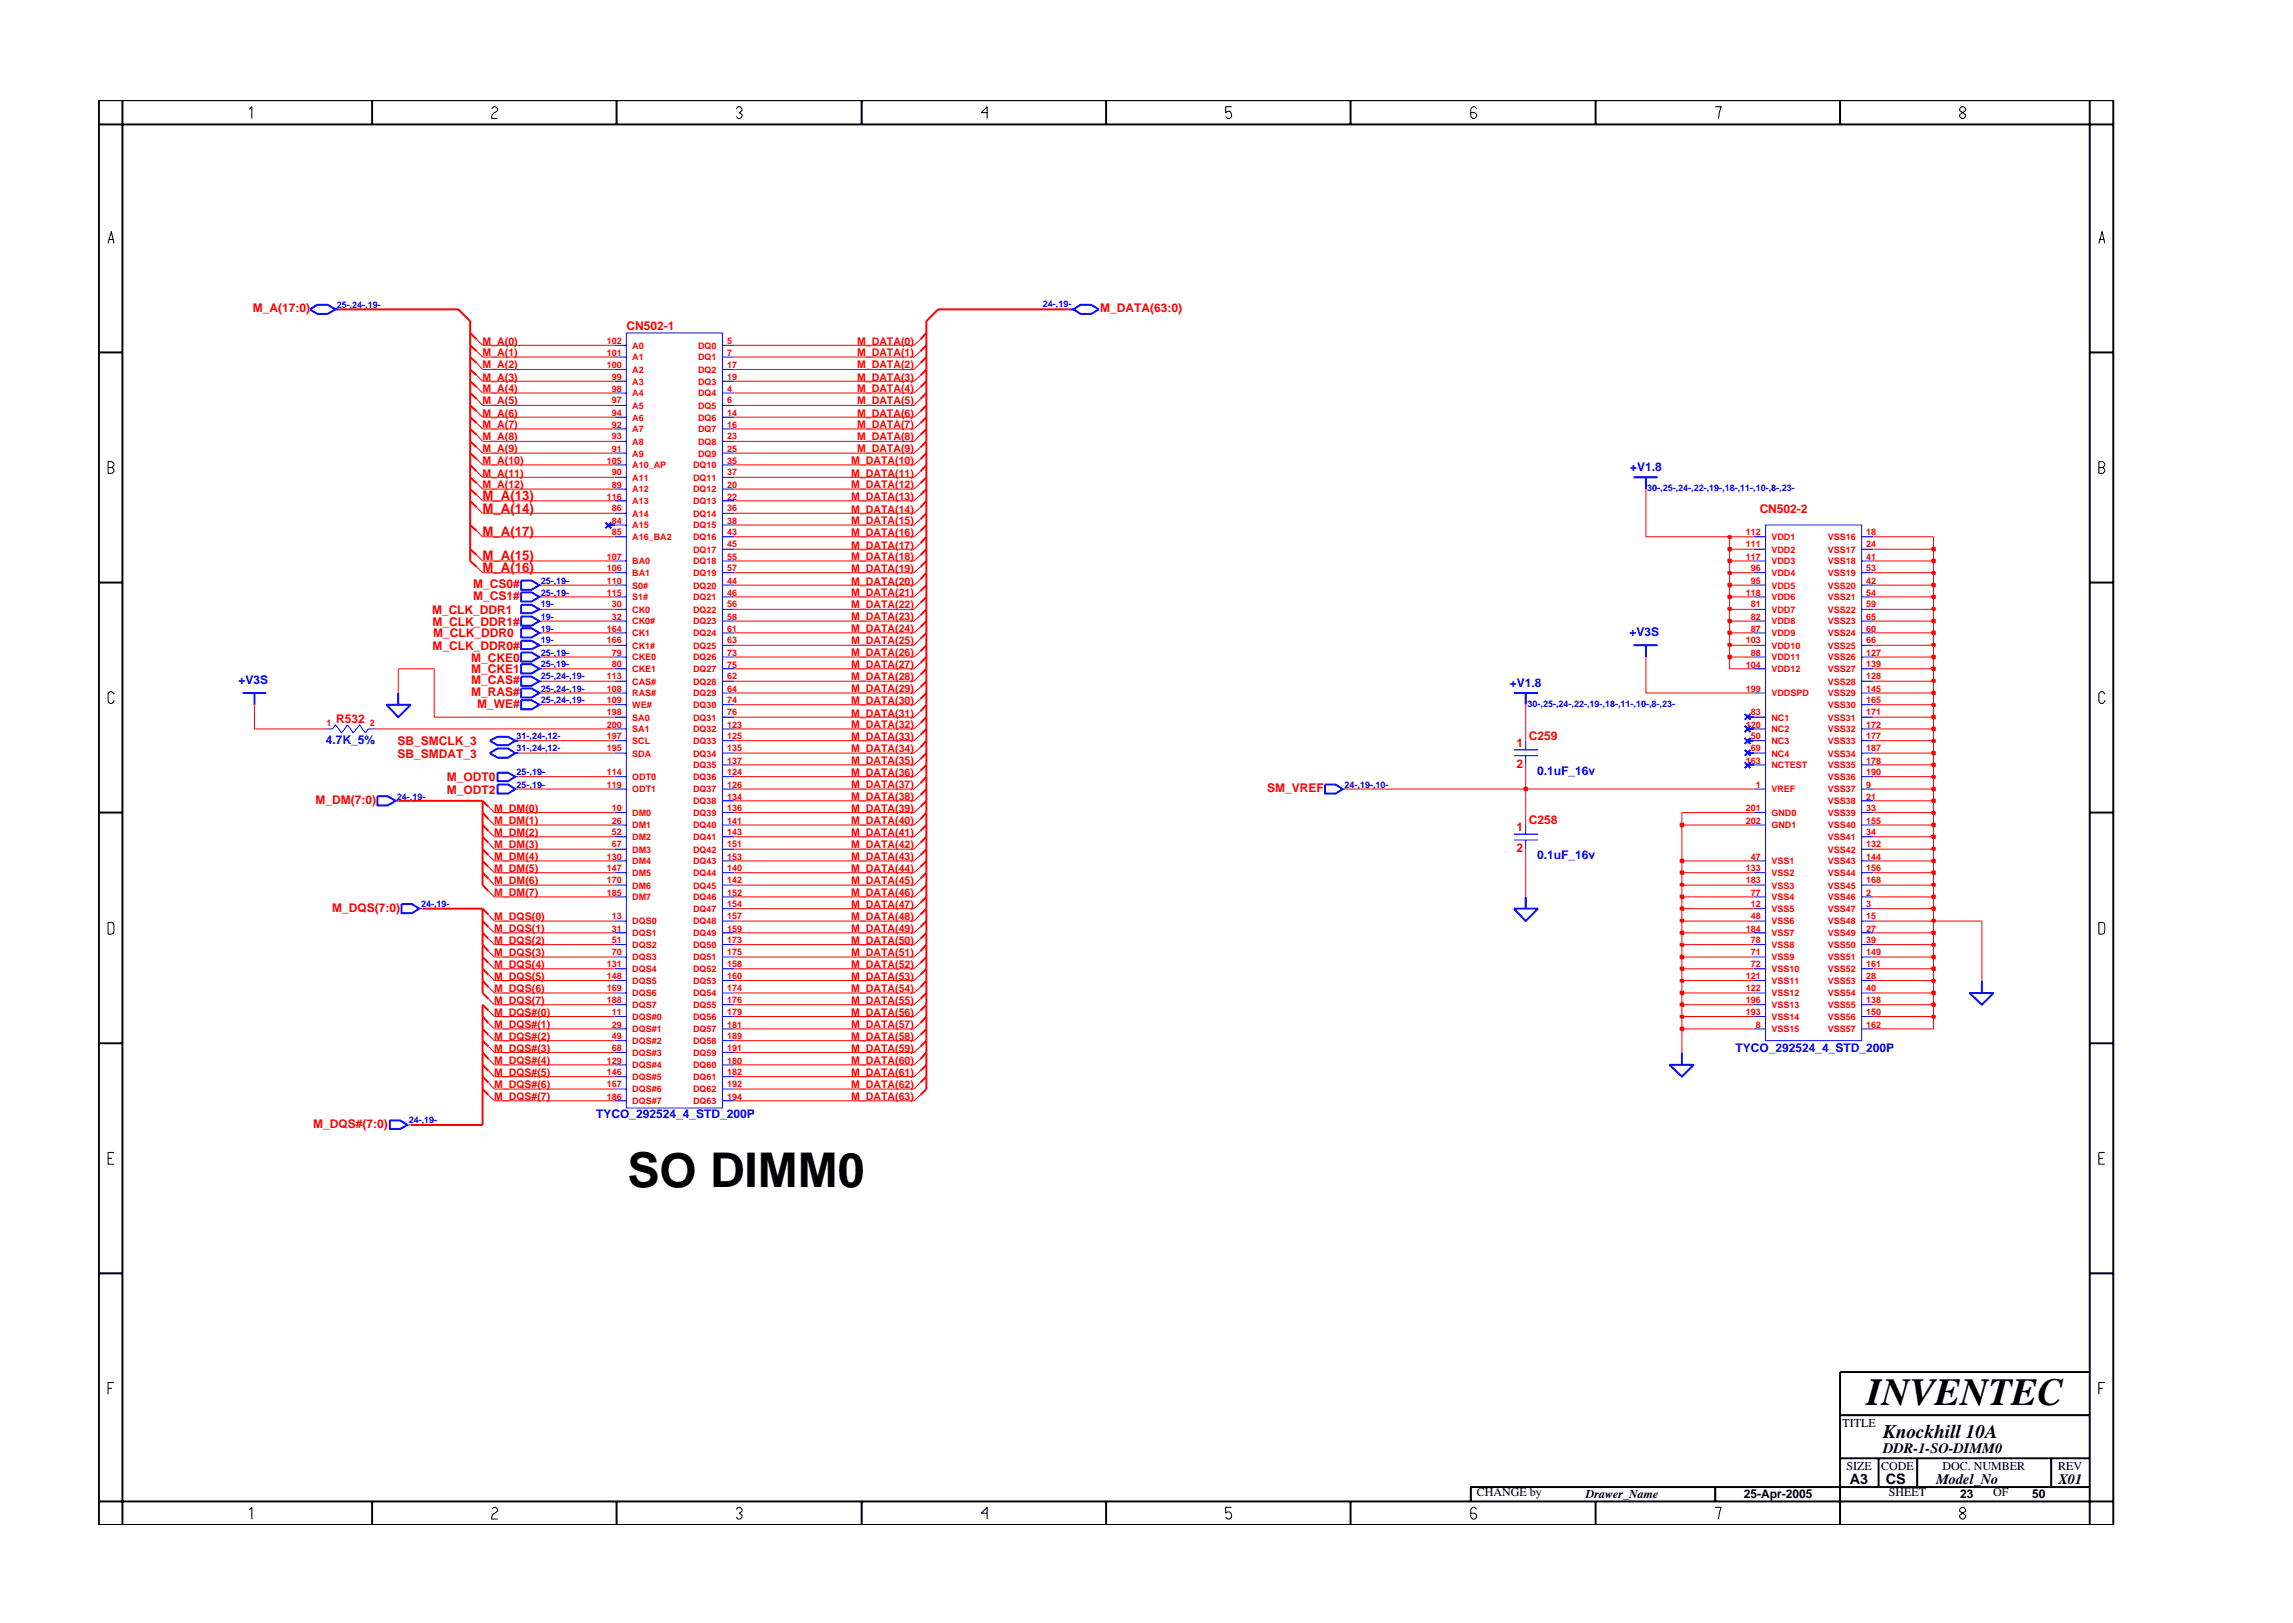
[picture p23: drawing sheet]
<svg xmlns="http://www.w3.org/2000/svg" width="297mm" height="210mm" viewBox="0 0 297 210" stroke-linecap="round" stroke-linejoin="round" font-family="sans-serif">
<defs><g id="words">
<text font-size="6.2" x="81.3" y="153.8">SO DIMM0</text>
<text font-size="5" x="241.8" y="182">INVENTEC</text>
<text font-size="2.5" x="244" y="186.3">Knockhill 10A</text>
<g font-size="1.9">
<text x="244" y="188.2">DDR-1-SO-DIMM0</text>
<text x="239.6" y="192.2">A3</text>
<text x="244.3" y="192.3">CS</text>
<text x="250.8" y="192.2">Model_No</text>
<text x="266.6" y="192.2">X01</text>
</g>
<g font-size="1.7" fill="#f00">
<text x="62.5" y="64.8">M_A(13)</text>
<text x="62.5" y="66.4">M_A(14)</text>
<text x="62.5" y="69.5">M_A(17)</text>
<text x="62.5" y="72.6">M_A(15)</text>
<text x="62.5" y="74.1">M_A(16)</text>
</g>
<g font-size="1.6" fill="#f00">
<text x="32.7" y="40.4">M_A(17:0)</text>
<text x="142.5" y="40.4">M_DATA(63:0)</text>
<text x="81.1" y="42.8">CN502-1</text>
<text x="228" y="66.5">CN502-2</text>
<text x="61.3" y="76.2">M_CS0#</text>
<text x="61.3" y="77.7">M_CS1#</text>
<text x="56" y="79.5">M_CLK_DDR1</text>
<text x="56" y="81">M_CLK_DDR1#</text>
<text x="56.1" y="82.6">M_CLK_DDR0</text>
<text x="56" y="84.2">M_CLK_DDR0#</text>
<text x="61" y="85.7">M_CKE0</text>
<text x="61" y="87.2">M_CKE1</text>
<text x="61" y="88.6">M_CAS#</text>
<text x="43.6" y="93.7">R532</text>
<text x="61" y="90.2">M_RAS#</text>
<text x="61.8" y="91.7">M_WE#</text>
<text x="198.1" y="95.9">C259</text>
<text x="51.5" y="96.5">SB_SMCLK_3</text>
<text x="51.5" y="98.1">SB_SMDAT_3</text>
<text x="57.9" y="101.2">M_ODT0</text>
<text x="196.4" y="96.8">1</text>
<text x="196.4" y="99.5">2</text>
<text x="40.9" y="104.2">M_DM(7:0)</text>
<text x="57.9" y="102.8">M_ODT2</text>
<text x="164.1" y="102.6">SM_VREF</text>
<text x="196.4" y="107.6">1</text>
<text x="198.1" y="106.8">C258</text>
<text x="196.4" y="110.3">2</text>
<text x="43" y="118.1">M_DQS(7:0)</text>
<text x="40.6" y="146.1">M_DQS#(7:0)</text>
</g>
<g font-size="1.6" fill="#00f">
<text x="211.2" y="61.1">+V1.8</text>
<text x="211.1" y="82.4">+V3S</text>
<text x="30.9" y="88.6">+V3S</text>
<text x="195.6" y="89">+V1.8</text>
<text x="42.2" y="96.4">4.7K_5%</text>
<text x="199.1" y="100.4">0.1uF_16v</text>
<text x="199.1" y="111.3">0.1uF_16v</text>
<text x="224.8" y="136.3">TYCO_292524_4_STD_200P</text>
<text x="77.2" y="144.9">TYCO_292524_4_STD_200P</text>
</g>
<g font-size="1.6">
<text x="238.7" y="184.8">TITLE</text>
<text x="239.2" y="190.4">SIZE</text>
<text x="243.7" y="190.4">CODE</text>
<text x="251.6" y="190.4">DOC. NUMBER</text>
<text x="266.6" y="190.4">REV</text>
<text x="191.3" y="193.9">CHANGE by</text>
<text x="205.4" y="194.1">Drawer_Name</text>
<text x="225.9" y="194.1">25-Apr-2005</text>
<text x="244.7" y="193.9">SHEET</text>
<text x="253.9" y="194.1">23</text>
<text x="258.2" y="193.9">OF</text>
<text x="263.3" y="194.1">50</text>
</g>
<g font-size="1.4" fill="#f00">
<text x="62.5" y="46.2">M_A(1)</text>
<text x="62.5" y="44.6">M_A(0)</text>
<text x="62.5" y="47.7">M_A(2)</text>
<text x="111" y="47.7">M_DATA(2)</text>
<text x="111" y="44.6">M_DATA(0)</text>
<text x="111" y="46.2">M_DATA(1)</text>
<text x="62.5" y="54">M_A(6)</text>
<text x="62.5" y="52.4">M_A(5)</text>
<text x="62.5" y="50.8">M_A(4)</text>
<text x="62.5" y="49.3">M_A(3)</text>
<text x="111" y="54">M_DATA(6)</text>
<text x="111" y="52.4">M_DATA(5)</text>
<text x="111" y="50.8">M_DATA(4)</text>
<text x="111" y="49.3">M_DATA(3)</text>
<text x="62.5" y="58.6">M_A(9)</text>
<text x="62.5" y="57">M_A(8)</text>
<text x="62.5" y="55.5">M_A(7)</text>
<text x="111" y="55.5">M_DATA(7)</text>
<text x="111" y="57">M_DATA(8)</text>
<text x="111" y="58.6">M_DATA(9)</text>
<text x="62.5" y="63.3">M_A(12)</text>
<text x="62.5" y="61.8">M_A(11)</text>
<text x="62.5" y="60.1">M_A(10)</text>
<text x="110.3" y="63.3">M_DATA(12)</text>
<text x="110.3" y="64.8">M_DATA(13)</text>
<text x="110.3" y="60.1">M_DATA(10)</text>
<text x="110.3" y="61.8">M_DATA(11)</text>
<text x="110.3" y="66.4">M_DATA(14)</text>
<text x="110.3" y="67.9">M_DATA(15)</text>
<text x="110.3" y="69.5">M_DATA(16)</text>
<text x="110.3" y="71.1">M_DATA(17)</text>
<text x="110.3" y="74.1">M_DATA(19)</text>
<text x="110.3" y="75.7">M_DATA(20)</text>
<text x="110.3" y="77.2">M_DATA(21)</text>
<text x="110.3" y="72.6">M_DATA(18)</text>
<text x="110.3" y="78.8">M_DATA(22)</text>
<text x="110.3" y="80.4">M_DATA(23)</text>
<text x="110.3" y="81.9">M_DATA(24)</text>
<text x="110.3" y="83.4">M_DATA(25)</text>
<text x="110.3" y="85">M_DATA(26)</text>
<text x="110.3" y="86.6">M_DATA(27)</text>
<text x="110.3" y="88.1">M_DATA(28)</text>
<text x="110.3" y="89.7">M_DATA(29)</text>
<text x="110.3" y="95.9">M_DATA(33)</text>
<text x="110.3" y="91.2">M_DATA(30)</text>
<text x="110.3" y="92.8">M_DATA(31)</text>
<text x="110.3" y="94.3">M_DATA(32)</text>
<text x="110.3" y="97.5">M_DATA(34)</text>
<text x="110.3" y="99">M_DATA(35)</text>
<text x="110.3" y="100.5">M_DATA(36)</text>
<text x="64" y="105.2">M_DM(0)</text>
<text x="64" y="106.8">M_DM(1)</text>
<text x="110.3" y="106.8">M_DATA(40)</text>
<text x="110.3" y="102.1">M_DATA(37)</text>
<text x="110.3" y="103.7">M_DATA(38)</text>
<text x="110.3" y="105.2">M_DATA(39)</text>
<text x="64" y="108.3">M_DM(2)</text>
<text x="64" y="109.8">M_DM(3)</text>
<text x="64" y="111.4">M_DM(4)</text>
<text x="64" y="113">M_DM(5)</text>
<text x="110.3" y="108.3">M_DATA(41)</text>
<text x="110.3" y="109.8">M_DATA(42)</text>
<text x="110.3" y="111.4">M_DATA(43)</text>
<text x="110.3" y="113">M_DATA(44)</text>
<text x="64" y="119.2">M_DQS(0)</text>
<text x="64" y="114.5">M_DM(6)</text>
<text x="64" y="116.1">M_DM(7)</text>
<text x="110.3" y="117.6">M_DATA(47)</text>
<text x="110.3" y="119.2">M_DATA(48)</text>
<text x="110.3" y="114.5">M_DATA(45)</text>
<text x="110.3" y="116.1">M_DATA(46)</text>
<text x="64" y="125.4">M_DQS(4)</text>
<text x="64" y="123.9">M_DQS(3)</text>
<text x="64" y="122.3">M_DQS(2)</text>
<text x="64" y="120.8">M_DQS(1)</text>
<text x="110.3" y="120.8">M_DATA(49)</text>
<text x="110.3" y="122.3">M_DATA(50)</text>
<text x="110.3" y="123.9">M_DATA(51)</text>
<text x="110.3" y="125.4">M_DATA(52)</text>
<text x="64" y="126.9">M_DQS(5)</text>
<text x="64" y="130.1">M_DQS(7)</text>
<text x="64" y="131.6">M_DQS#(0)</text>
<text x="64" y="128.6">M_DQS(6)</text>
<text x="110.3" y="126.9">M_DATA(53)</text>
<text x="110.3" y="128.6">M_DATA(54)</text>
<text x="110.3" y="130.1">M_DATA(55)</text>
<text x="110.3" y="131.6">M_DATA(56)</text>
<text x="64" y="133.2">M_DQS#(1)</text>
<text x="64" y="134.7">M_DQS#(2)</text>
<text x="64" y="136.3">M_DQS#(3)</text>
<text x="64" y="137.9">M_DQS#(4)</text>
<text x="110.3" y="137.9">M_DATA(60)</text>
<text x="110.3" y="133.2">M_DATA(57)</text>
<text x="110.3" y="134.7">M_DATA(58)</text>
<text x="110.3" y="136.3">M_DATA(59)</text>
<text x="64" y="139.4">M_DQS#(5)</text>
<text x="64" y="140.9">M_DQS#(6)</text>
<text x="64" y="142.5">M_DQS#(7)</text>
<text x="110.3" y="139.4">M_DATA(61)</text>
<text x="110.3" y="140.9">M_DATA(62)</text>
<text x="110.3" y="142.5">M_DATA(63)</text>
</g>
<g font-size="1.2" fill="#00f">
<text x="43.6" y="39.9">25-,24-,19-</text>
<text x="135.1" y="39.8">24-,19-</text>
<text x="213.4" y="63.6">30-,25-,24-,22-,19-,18-,11-,10-,8-,23-</text>
<text x="70" y="75.6">25-,19-</text>
<text x="70" y="77.2">25-,19-</text>
<text x="70" y="81.8">19-</text>
<text x="70" y="83.3">19-</text>
<text x="70" y="78.7">19-</text>
<text x="70" y="80.3">19-</text>
<text x="70" y="84.9">25-,19-</text>
<text x="70" y="86.5">25-,19-</text>
<text x="70" y="88">25-,24-,19-</text>
<text x="70" y="89.6">25-,24-,19-</text>
<text x="66.9" y="95.8">31-,24-,12-</text>
<text x="70" y="91.1">25-,24-,19-</text>
<text x="197.9" y="91.6">30-,25-,24-,22-,19-,18-,11-,10-,8-,23-</text>
<text x="66.9" y="100.4">25-,19-</text>
<text x="66.9" y="97.3">31-,24-,12-</text>
<text x="51.4" y="103.6">24-,19-</text>
<text x="66.9" y="102.1">25-,19-</text>
<text x="174.2" y="102.1">24-,19-,10-</text>
<text x="54.6" y="117.5">24-,19-</text>
<text x="52.9" y="145.5">24-,19-</text>
</g>
<g font-size="1.2" fill="#f00">
<text x="78.6" y="44.6">102</text>
<text x="78.6" y="46.1">101</text>
<text x="78.6" y="47.6">100</text>
<text x="81.9" y="45.2">A0</text>
<text x="81.9" y="46.7">A1</text>
<text x="90.4" y="45.2">DQ0</text>
<text x="90.4" y="46.7">DQ1</text>
<text x="94.2" y="47.6">17</text>
<text x="94.2" y="44.6">5</text>
<text x="94.2" y="46.1">7</text>
<text x="79.3" y="49.2">99</text>
<text x="79.3" y="50.7">98</text>
<text x="79.3" y="52.3">97</text>
<text x="79.3" y="53.9">94</text>
<text x="81.9" y="49.8">A3</text>
<text x="81.9" y="51.4">A4</text>
<text x="81.9" y="53">A5</text>
<text x="81.9" y="48.3">A2</text>
<text x="90.4" y="51.4">DQ4</text>
<text x="90.4" y="49.8">DQ3</text>
<text x="90.4" y="48.3">DQ2</text>
<text x="90.4" y="53">DQ5</text>
<text x="94.2" y="52.3">6</text>
<text x="94.2" y="50.7">4</text>
<text x="94.2" y="49.2">19</text>
<text x="94.2" y="53.9">14</text>
<text x="79.3" y="55.4">92</text>
<text x="79.3" y="56.9">93</text>
<text x="79.3" y="58.5">91</text>
<text x="81.9" y="54.5">A6</text>
<text x="81.9" y="56">A7</text>
<text x="81.9" y="57.6">A8</text>
<text x="81.9" y="59.1">A9</text>
<text x="90.4" y="56">DQ7</text>
<text x="90.4" y="57.6">DQ8</text>
<text x="90.4" y="59.1">DQ9</text>
<text x="90.4" y="54.5">DQ6</text>
<text x="94.2" y="56.9">23</text>
<text x="94.2" y="58.5">25</text>
<text x="94.2" y="55.4">16</text>
<text x="78.6" y="60.1">105</text>
<text x="78.6" y="64.7">116</text>
<text x="79.3" y="61.6">90</text>
<text x="79.3" y="63.2">89</text>
<text x="81.9" y="60.7">A10_AP</text>
<text x="81.9" y="62.3">A11</text>
<text x="81.9" y="63.8">A12</text>
<text x="81.9" y="65.3">A13</text>
<text x="89.8" y="60.7">DQ10</text>
<text x="89.8" y="62.3">DQ11</text>
<text x="89.8" y="63.8">DQ12</text>
<text x="89.8" y="65.3">DQ13</text>
<text x="94.2" y="60.1">35</text>
<text x="94.2" y="61.6">37</text>
<text x="94.2" y="63.2">20</text>
<text x="94.2" y="64.7">22</text>
<text x="79.3" y="66.2">86</text>
<text x="79.3" y="67.8">84</text>
<text x="79.3" y="69.4">85</text>
<text x="81.9" y="66.9">A14</text>
<text x="81.9" y="68.5">A15</text>
<text x="81.9" y="70">A16_BA2</text>
<text x="89.8" y="70">DQ16</text>
<text x="89.8" y="71.6">DQ17</text>
<text x="89.8" y="66.9">DQ14</text>
<text x="89.8" y="68.5">DQ15</text>
<text x="94.2" y="69.4">43</text>
<text x="94.2" y="70.9">45</text>
<text x="94.2" y="66.2">36</text>
<text x="94.2" y="67.8">38</text>
<text x="226.2" y="69.4">112</text>
<text x="226.2" y="70.9">111</text>
<text x="229.5" y="70">VDD1</text>
<text x="229.5" y="71.6">VDD2</text>
<text x="236.8" y="70">VSS16</text>
<text x="236.8" y="71.6">VSS17</text>
<text x="241.8" y="69.4">18</text>
<text x="241.8" y="70.9">24</text>
<text x="78.6" y="72.5">107</text>
<text x="78.6" y="74">106</text>
<text x="78.6" y="75.6">110</text>
<text x="78.6" y="77.2">115</text>
<text x="81.9" y="73.1">BA0</text>
<text x="81.9" y="74.6">BA1</text>
<text x="81.9" y="76.2">S0#</text>
<text x="81.9" y="77.8">S1#</text>
<text x="89.8" y="73.1">DQ18</text>
<text x="89.8" y="74.6">DQ19</text>
<text x="89.8" y="76.2">DQ20</text>
<text x="89.8" y="77.8">DQ21</text>
<text x="94.2" y="72.5">55</text>
<text x="94.2" y="74">57</text>
<text x="94.2" y="75.6">44</text>
<text x="94.2" y="77.2">46</text>
<text x="226.2" y="72.5">117</text>
<text x="226.2" y="77.2">118</text>
<text x="226.8" y="74">96</text>
<text x="226.8" y="75.6">95</text>
<text x="229.5" y="73.1">VDD3</text>
<text x="229.5" y="74.6">VDD4</text>
<text x="229.5" y="76.2">VDD5</text>
<text x="229.5" y="77.8">VDD6</text>
<text x="236.8" y="73.1">VSS18</text>
<text x="236.8" y="74.6">VSS19</text>
<text x="236.8" y="76.2">VSS20</text>
<text x="236.8" y="77.8">VSS21</text>
<text x="241.8" y="72.5">41</text>
<text x="241.8" y="74">53</text>
<text x="241.8" y="75.6">42</text>
<text x="241.8" y="77.2">54</text>
<text x="78.6" y="83.3">166</text>
<text x="78.6" y="81.8">164</text>
<text x="79.3" y="78.7">30</text>
<text x="79.3" y="80.3">32</text>
<text x="81.9" y="79.4">CK0</text>
<text x="81.9" y="80.9">CK0#</text>
<text x="81.9" y="82.4">CK1</text>
<text x="89.8" y="79.4">DQ22</text>
<text x="89.8" y="80.9">DQ23</text>
<text x="89.8" y="82.4">DQ24</text>
<text x="94.2" y="78.7">56</text>
<text x="94.2" y="80.3">58</text>
<text x="94.2" y="81.8">61</text>
<text x="94.2" y="83.3">63</text>
<text x="226.2" y="83.3">103</text>
<text x="226.8" y="78.7">81</text>
<text x="226.8" y="80.3">82</text>
<text x="226.8" y="81.8">87</text>
<text x="229.5" y="80.9">VDD8</text>
<text x="229.5" y="82.4">VDD9</text>
<text x="229.5" y="79.4">VDD7</text>
<text x="236.8" y="79.4">VSS22</text>
<text x="236.8" y="80.9">VSS23</text>
<text x="236.8" y="82.4">VSS24</text>
<text x="241.8" y="78.7">59</text>
<text x="241.8" y="81.8">60</text>
<text x="241.8" y="83.3">66</text>
<text x="241.8" y="80.3">65</text>
<text x="78.6" y="88">113</text>
<text x="78.6" y="89.6">108</text>
<text x="79.3" y="84.9">79</text>
<text x="79.3" y="86.5">80</text>
<text x="81.9" y="85.6">CKE0</text>
<text x="81.9" y="87.1">CKE1</text>
<text x="81.9" y="88.7">CAS#</text>
<text x="81.9" y="84">CK1#</text>
<text x="89.8" y="84">DQ25</text>
<text x="89.8" y="85.6">DQ26</text>
<text x="89.8" y="87.1">DQ27</text>
<text x="89.8" y="88.7">DQ28</text>
<text x="94.2" y="84.9">73</text>
<text x="94.2" y="86.5">75</text>
<text x="94.2" y="88">62</text>
<text x="94.2" y="89.6">64</text>
<text x="226.2" y="89.6">199</text>
<text x="226.2" y="86.5">104</text>
<text x="226.8" y="84.9">88</text>
<text x="229.5" y="84">VDD10</text>
<text x="229.5" y="85.6">VDD11</text>
<text x="229.5" y="87.1">VDD12</text>
<text x="236.8" y="84">VSS25</text>
<text x="236.8" y="85.6">VSS26</text>
<text x="236.8" y="87.1">VSS27</text>
<text x="236.8" y="88.7">VSS28</text>
<text x="241.8" y="84.9">127</text>
<text x="241.8" y="86.5">139</text>
<text x="241.8" y="88">128</text>
<text x="241.8" y="89.6">145</text>
<text x="42.3" y="94">1</text>
<text x="47.9" y="94">2</text>
<text x="78.6" y="92.7">198</text>
<text x="78.6" y="94.3">200</text>
<text x="78.6" y="95.8">197</text>
<text x="78.6" y="91.1">109</text>
<text x="81.9" y="93.3">SA0</text>
<text x="81.9" y="94.9">SA1</text>
<text x="81.9" y="91.7">WE#</text>
<text x="81.9" y="90.2">RAS#</text>
<text x="89.8" y="90.2">DQ29</text>
<text x="89.8" y="91.7">DQ30</text>
<text x="89.8" y="93.3">DQ31</text>
<text x="89.8" y="94.9">DQ32</text>
<text x="94.2" y="91.1">74</text>
<text x="94.2" y="92.7">76</text>
<text x="94.2" y="94.3">123</text>
<text x="94.2" y="95.8">125</text>
<text x="226.2" y="94.3">120</text>
<text x="226.8" y="92.7">83</text>
<text x="226.8" y="95.8">50</text>
<text x="229.5" y="93.3">NC1</text>
<text x="229.5" y="94.9">NC2</text>
<text x="229.5" y="90.2">VDDSPD</text>
<text x="236.8" y="91.7">VSS30</text>
<text x="236.8" y="93.3">VSS31</text>
<text x="236.8" y="94.9">VSS32</text>
<text x="236.8" y="90.2">VSS29</text>
<text x="241.8" y="91.1">165</text>
<text x="241.8" y="92.7">171</text>
<text x="241.8" y="94.3">172</text>
<text x="241.8" y="95.8">177</text>
<text x="78.6" y="97.3">195</text>
<text x="78.6" y="100.4">114</text>
<text x="81.9" y="96.4">SCL</text>
<text x="81.9" y="98">SDA</text>
<text x="81.9" y="101.1">ODT0</text>
<text x="89.8" y="99.5">DQ35</text>
<text x="89.8" y="101.1">DQ36</text>
<text x="89.8" y="96.4">DQ33</text>
<text x="89.8" y="98">DQ34</text>
<text x="94.2" y="100.4">124</text>
<text x="94.2" y="97.3">135</text>
<text x="94.2" y="98.9">137</text>
<text x="226.2" y="98.9">163</text>
<text x="226.8" y="97.3">69</text>
<text x="229.5" y="96.4">NC3</text>
<text x="229.5" y="98">NC4</text>
<text x="229.5" y="99.5">NCTEST</text>
<text x="236.8" y="96.4">VSS33</text>
<text x="236.8" y="98">VSS34</text>
<text x="236.8" y="99.5">VSS35</text>
<text x="236.8" y="101.1">VSS36</text>
<text x="241.8" y="97.3">187</text>
<text x="241.8" y="98.9">178</text>
<text x="241.8" y="100.4">190</text>
<text x="78.6" y="102.1">119</text>
<text x="79.3" y="105.1">10</text>
<text x="79.3" y="106.7">26</text>
<text x="81.9" y="105.7">DM0</text>
<text x="81.9" y="107.3">DM1</text>
<text x="81.9" y="102.7">ODT1</text>
<text x="89.8" y="102.7">DQ37</text>
<text x="89.8" y="104.2">DQ38</text>
<text x="89.8" y="105.7">DQ39</text>
<text x="89.8" y="107.3">DQ40</text>
<text x="94.2" y="102.1">126</text>
<text x="94.2" y="103.6">134</text>
<text x="94.2" y="105.1">136</text>
<text x="94.2" y="106.7">141</text>
<text x="226.2" y="105.1">201</text>
<text x="226.2" y="106.7">202</text>
<text x="227.5" y="102.1">1</text>
<text x="229.5" y="105.7">GND0</text>
<text x="229.5" y="107.3">GND1</text>
<text x="229.5" y="102.7">VREF</text>
<text x="236.8" y="102.7">VSS37</text>
<text x="236.8" y="104.2">VSS38</text>
<text x="236.8" y="105.7">VSS39</text>
<text x="236.8" y="107.3">VSS40</text>
<text x="241.8" y="102.1">9</text>
<text x="241.8" y="103.6">21</text>
<text x="241.8" y="105.1">33</text>
<text x="241.8" y="106.7">155</text>
<text x="78.6" y="111.4">130</text>
<text x="78.6" y="112.9">147</text>
<text x="79.3" y="108.2">52</text>
<text x="79.3" y="109.8">67</text>
<text x="81.9" y="108.8">DM2</text>
<text x="81.9" y="110.4">DM3</text>
<text x="81.9" y="112">DM4</text>
<text x="81.9" y="113.5">DM5</text>
<text x="89.8" y="108.8">DQ41</text>
<text x="89.8" y="110.4">DQ42</text>
<text x="89.8" y="112">DQ43</text>
<text x="89.8" y="113.5">DQ44</text>
<text x="94.2" y="108.2">143</text>
<text x="94.2" y="109.8">151</text>
<text x="94.2" y="111.4">153</text>
<text x="94.2" y="112.9">140</text>
<text x="226.2" y="112.9">133</text>
<text x="226.8" y="111.4">47</text>
<text x="229.5" y="113.5">VSS2</text>
<text x="229.5" y="112">VSS1</text>
<text x="236.8" y="108.8">VSS41</text>
<text x="236.8" y="110.4">VSS42</text>
<text x="236.8" y="112">VSS43</text>
<text x="236.8" y="113.5">VSS44</text>
<text x="241.8" y="108.2">34</text>
<text x="241.8" y="109.8">132</text>
<text x="241.8" y="111.4">144</text>
<text x="241.8" y="112.9">156</text>
<text x="78.6" y="114.4">170</text>
<text x="78.6" y="116">185</text>
<text x="79.3" y="119.1">13</text>
<text x="81.9" y="115.1">DM6</text>
<text x="81.9" y="116.6">DM7</text>
<text x="81.9" y="119.8">DQS0</text>
<text x="89.8" y="115.1">DQ45</text>
<text x="89.8" y="116.6">DQ46</text>
<text x="89.8" y="118.2">DQ47</text>
<text x="89.8" y="119.8">DQ48</text>
<text x="94.2" y="114.4">142</text>
<text x="94.2" y="116">152</text>
<text x="94.2" y="117.5">154</text>
<text x="94.2" y="119.1">157</text>
<text x="226.2" y="114.4">183</text>
<text x="226.8" y="117.5">12</text>
<text x="226.8" y="116">77</text>
<text x="226.8" y="119.1">48</text>
<text x="229.5" y="115.1">VSS3</text>
<text x="229.5" y="118.2">VSS5</text>
<text x="229.5" y="116.6">VSS4</text>
<text x="229.5" y="119.8">VSS6</text>
<text x="236.8" y="115.1">VSS45</text>
<text x="236.8" y="116.6">VSS46</text>
<text x="236.8" y="118.2">VSS47</text>
<text x="236.8" y="119.8">VSS48</text>
<text x="241.8" y="114.4">168</text>
<text x="241.8" y="116">2</text>
<text x="241.8" y="117.5">3</text>
<text x="241.8" y="119.1">15</text>
<text x="78.6" y="125.3">131</text>
<text x="79.3" y="120.7">31</text>
<text x="79.3" y="122.2">51</text>
<text x="79.3" y="123.7">70</text>
<text x="81.9" y="121.3">DQS1</text>
<text x="81.9" y="122.8">DQS2</text>
<text x="81.9" y="124.4">DQS3</text>
<text x="81.9" y="125.9">DQS4</text>
<text x="89.8" y="122.8">DQ50</text>
<text x="89.8" y="124.4">DQ51</text>
<text x="89.8" y="125.9">DQ52</text>
<text x="89.8" y="121.3">DQ49</text>
<text x="94.2" y="122.2">173</text>
<text x="94.2" y="123.7">175</text>
<text x="94.2" y="125.3">158</text>
<text x="94.2" y="120.7">159</text>
<text x="226.2" y="120.7">184</text>
<text x="226.8" y="122.2">78</text>
<text x="226.8" y="123.7">71</text>
<text x="226.8" y="125.3">72</text>
<text x="229.5" y="121.3">VSS7</text>
<text x="229.5" y="122.8">VSS8</text>
<text x="229.5" y="124.4">VSS9</text>
<text x="229.5" y="125.9">VSS10</text>
<text x="236.8" y="122.8">VSS50</text>
<text x="236.8" y="124.4">VSS51</text>
<text x="236.8" y="125.9">VSS52</text>
<text x="236.8" y="121.3">VSS49</text>
<text x="241.8" y="122.2">39</text>
<text x="241.8" y="123.7">149</text>
<text x="241.8" y="125.3">161</text>
<text x="241.8" y="120.7">27</text>
<text x="78.6" y="126.9">148</text>
<text x="78.6" y="128.4">169</text>
<text x="78.6" y="130">188</text>
<text x="79.3" y="131.5">11</text>
<text x="81.9" y="127.5">DQS5</text>
<text x="81.9" y="129.1">DQS6</text>
<text x="81.9" y="130.6">DQS7</text>
<text x="89.8" y="127.5">DQ53</text>
<text x="89.8" y="129.1">DQ54</text>
<text x="89.8" y="130.6">DQ55</text>
<text x="94.2" y="126.9">160</text>
<text x="94.2" y="128.4">174</text>
<text x="94.2" y="130">176</text>
<text x="94.2" y="131.5">179</text>
<text x="226.2" y="126.9">121</text>
<text x="226.2" y="128.4">122</text>
<text x="226.2" y="130">196</text>
<text x="226.2" y="131.5">193</text>
<text x="229.5" y="127.5">VSS11</text>
<text x="229.5" y="129.1">VSS12</text>
<text x="229.5" y="130.6">VSS13</text>
<text x="236.8" y="127.5">VSS53</text>
<text x="236.8" y="129.1">VSS54</text>
<text x="236.8" y="130.6">VSS55</text>
<text x="241.8" y="126.9">28</text>
<text x="241.8" y="128.4">40</text>
<text x="241.8" y="130">138</text>
<text x="241.8" y="131.5">150</text>
<text x="78.6" y="137.8">129</text>
<text x="79.3" y="133.1">29</text>
<text x="79.3" y="134.6">49</text>
<text x="79.3" y="136.2">68</text>
<text x="81.9" y="132.1">DQS#0</text>
<text x="81.9" y="133.7">DQS#1</text>
<text x="81.9" y="135.3">DQS#2</text>
<text x="81.9" y="136.8">DQS#3</text>
<text x="89.8" y="132.1">DQ56</text>
<text x="89.8" y="133.7">DQ57</text>
<text x="89.8" y="135.3">DQ58</text>
<text x="89.8" y="136.8">DQ59</text>
<text x="94.2" y="133.1">181</text>
<text x="94.2" y="134.6">189</text>
<text x="94.2" y="136.2">191</text>
<text x="94.2" y="137.8">180</text>
<text x="227.5" y="133.1">8</text>
<text x="229.5" y="133.7">VSS15</text>
<text x="229.5" y="132.1">VSS14</text>
<text x="236.8" y="132.1">VSS56</text>
<text x="236.8" y="133.7">VSS57</text>
<text x="241.8" y="133.1">162</text>
<text x="78.6" y="139.3">146</text>
<text x="78.6" y="140.8">167</text>
<text x="78.6" y="142.4">186</text>
<text x="81.9" y="138.4">DQS#4</text>
<text x="81.9" y="139.9">DQS#5</text>
<text x="81.9" y="141.5">DQS#6</text>
<text x="81.9" y="143">DQS#7</text>
<text x="89.8" y="138.4">DQ60</text>
<text x="89.8" y="139.9">DQ61</text>
<text x="89.8" y="141.5">DQ62</text>
<text x="89.8" y="143">DQ63</text>
<text x="94.2" y="139.3">182</text>
<text x="94.2" y="140.8">192</text>
<text x="94.2" y="142.4">194</text>
</g>
</g></defs>
<g fill="none" stroke="#f00" stroke-width=".13">
<path d="M61.8 59.5l.7 .7M61.8 57.9l.7 .8M61.8 56.3l.7 .9M61.8 47l.7 .9M61.8 48.6l.7 .8M61.8 53.3l.7 .7M61.8 54.8l.7 .8M61.8 50.2l.7 .7M61.8 51.7l.7 .8M61.8 44l.7 .7M61.8 45.5l.7 .8M119.2 57.9l-.8 .8"/>
<path d="M119.2 59.5l-.8 .7M119.2 47l-.8 .9M119.2 51.7l-.8 .8M119.2 53.3l-.8 .7M119.2 54.8l-.8 .8M119.2 56.3l-.8 .9M119.2 48.6l-.8 .8M119.2 50.2l-.8 .7M119.2 44l-.8 .7M119.2 45.5l-.8 .8M61.8 62.6l.7 .8M61.8 68.8l.7 .7"/>
<path d="M61.8 61.1l.7 .7M61.8 65.7l.7 .8M61.8 71.9l.7 .8M61.8 73.4l.7 .8M61.8 64.1l.7 .8M119.2 67.3l-.8 .7M119.2 68.8l-.8 .7M119.2 76.6l-.8 .7M119.2 78.1l-.8 .8M119.2 79.7l-.8 .8M119.2 73.4l-.8 .8M119.2 75l-.8 .8"/>
<path d="M119.2 62.6l-.8 .8M119.2 61.1l-.8 .7M119.2 64.1l-.8 .8M119.2 65.7l-.8 .8M119.2 70.4l-.8 .7M119.2 71.9l-.8 .8M119.2 81.2l-.8 .8M119.2 84.4l-.8 .7M119.2 89l-.8 .8M119.2 90.5l-.8 .8M119.2 95.2l-.8 .8M119.2 96.8l-.8 .8"/>
<path d="M119.2 98.3l-.8 .8M119.2 99.9l-.8 .7M119.2 85.9l-.8 .7M119.2 87.4l-.8 .9M119.2 92.1l-.8 .8M119.2 93.7l-.8 .7M119.2 82.7l-.8 .9M63.3 104.5l.7 .8M63.3 106.1l.7 .8M63.3 107.6l.7 .8M63.3 112.3l.7 .8M63.3 113.8l.7 .9"/>
<path d="M63.3 109.2l.7 .8M63.3 110.8l.7 .7M63.3 118.5l.7 .8M63.3 115.4l.7 .8M119.2 104.5l-.8 .8M119.2 106.1l-.8 .8M119.2 110.8l-.8 .7M119.2 112.3l-.8 .8M119.2 117l-.8 .7M119.2 118.5l-.8 .8M119.2 115.4l-.8 .8M119.2 113.8l-.8 .9"/>
<path d="M119.2 101.5l-.8 .7M119.2 103l-.8 .7M119.2 107.6l-.8 .8M119.2 109.2l-.8 .8M63.3 123.2l.7 .8M63.3 132.5l.7 .8h15.6M63.3 137.2l.7 .8h15.6M63.3 138.7l.7 .8h15.6M63.3 130.9l.7 .8M63.3 127.9l.7 .7M63.3 129.4l.7 .8M63.3 120.1l.7 .7"/>
<path d="M63.3 121.6l.7 .8M63.3 134.1l.7 .7h15.6M63.3 135.6l.7 .7h15.6M63.3 124.7l.7 .8M63.3 126.3l.7 .7M119.2 135.6l-.8 .7h-23.3M119.2 137.2l-.8 .8h-23.3M119.2 123.2l-.8 .8M119.2 124.7l-.8 .8M119.2 127.9l-.8 .7M119.2 126.3l-.8 .7M119.2 129.4l-.8 .8"/>
<path d="M119.2 138.7l-.8 .8h-23.3M119.2 132.5l-.8 .8h-23.3M119.2 134.1l-.8 .7h-23.3M119.2 120.1l-.8 .7M119.2 121.6l-.8 .8M119.2 130.9l-.8 .8M217.9 133.3v3M63.3 140.2l.7 .9h15.6M63.3 141.8l.7 .8h15.6M119.2 141.8l-.8 .8h-23.3M119.2 140.2l-.8 .9h-23.3"/>
</g>
<g fill="none" stroke="#f00" stroke-width=".25">
<path d="M60.9 58.7l.9 .8M60.9 57.2l.9 .7M60.9 55.6l.9 .7M60.9 46.3l.9 .7M60.9 47.9l.9 .7M60.9 52.5l.9 .8M60.9 54l.9 .8M60.9 49.4l.9 .8M60.9 50.9l.9 .8M60.9 43.1l.9 .9M60.9 44.7l.9 .8M120 57.2l-.8 .7"/>
<path d="M120 58.7l-.8 .8M120 46.3l-.8 .7M120 50.9l-.8 .8M120 52.5l-.8 .8M120 54l-.8 .8M120 55.6l-.8 .7M120 47.9l-.8 .7M120 49.4l-.8 .8M120 43.1l-.8 .9M120 44.7l-.8 .8M60.9 61.8l.9 .8M60.9 68l.9 .8"/>
<path d="M60.9 60.2l.9 .9M60.9 64.9l.9 .8M60.9 71.1l.9 .8M60.9 72.7l.9 .7M60.9 63.4l.9 .7M120 66.5l-.8 .8M120 68l-.8 .8M120 75.8l-.8 .8M120 77.3l-.8 .8M120 78.9l-.8 .8M120 72.7l-.8 .7M120 74.2l-.8 .8"/>
<path d="M120 61.8l-.8 .8M120 60.2l-.8 .9M120 63.4l-.8 .7M120 64.9l-.8 .8M120 69.5l-.8 .9M120 71.1l-.8 .8M120 80.5l-.8 .7M120 83.6l-.8 .8M120 88.3l-.8 .7M120 89.8l-.8 .7M120 94.4l-.8 .8M120 96l-.8 .8"/>
<path d="M120 97.6l-.8 .7M120 99.1l-.8 .8M120 85.1l-.8 .8M120 86.6l-.8 .8M120 91.3l-.8 .8M120 92.9l-.8 .8M120 82l-.8 .7M62.5 103.7l.8 .8M62.5 105.3l.8 .8M62.5 106.9l.8 .7M62.5 111.5l.8 .8M62.5 113.1l.8 .7"/>
<path d="M62.5 108.4l.8 .8M62.5 110l.8 .8M62.5 119.3l.8 .8M62.5 117.7l.8 .8M62.5 114.7l.8 .7M120 103.7l-.8 .8M120 105.3l-.8 .8M120 110l-.8 .8M120 111.5l-.8 .8M120 116.2l-.8 .8M120 117.7l-.8 .8M120 114.7l-.8 .7"/>
<path d="M120 113.1l-.8 .7M120 100.6l-.8 .9M120 102.2l-.8 .8M120 119.3l-.8 .8M120 106.9l-.8 .7M120 108.4l-.8 .8M62.5 122.4l.8 .8M62.5 136.3l.8 .9M62.5 138l.8 .7M62.5 130.2l.8 .7M62.5 127l.8 .9M62.5 128.6l.8 .8"/>
<path d="M62.5 120.8l.8 .8M62.5 139.5l.8 .7M62.5 133.3l.8 .8M62.5 134.8l.8 .8M62.5 124l.8 .7M62.5 125.5l.8 .8M63.3 132.5l-.8-.8v14h-9.3M119.2 132.5l.8-.8v9.4l-.8 .7M120 134.8l-.8 .8M120 136.3l-.8 .9M120 122.4l-.8 .8M120 124l-.8 .7"/>
<path d="M120 127l-.8 .9M120 125.5l-.8 .8M120 128.6l-.8 .8M120 139.5l-.8 .7M120 138l-.8 .7M120 133.3l-.8 .8M120 120.8l-.8 .8M120 130.2l-.8 .7M62.5 141.1l.8 .7"/>
</g>
<g fill="none" stroke="#00f" stroke-width=".25">
<path d="M40.2 40.1l.9-.6h1.3l1.1 .6-1.1 .6h-1.3zM43.5 40.1h.4M138.6 40.1h.5M139.1 40.1l.9-.6h1.3l1.1 .6-1.1 .6h-1.3zM67.5 75.2h1.4l1 .6-1 .6h-1.4zM67.5 76.7h1.4l1 .6-1 .6h-1.4zM67.5 78.3h1.4l1 .6-1 .5h-1.4zM67.5 79.9h1.4l1 .6-1 .6h-1.4zM78.4 67.7l.8 .7M78.8 68h.8M79.2 67.7l-.8 .7M211.6 61.8h3.1"/>
<path d="M213.2 61.8v1.6M31.4 89.8h3.1M33 89.8v1.5M50.1 91.3h3.1l-1.6 1.6zM51.6 89.8v1.5M63.4 97.6l1.1-.6h1.3l.9 .6-.9 .6h-1.3zM63.4 96l1.1-.6h1.3l.9 .6-.9 .5h-1.3zM66.7 96h.5M66.7 97.6h.5M67.5 84.5h1.4l1 .6-1 .6h-1.4zM67.5 86h1.4l1 .6-1 .6h-1.4zM67.5 87.7h1.4l1 .6-1 .5h-1.4z"/>
<path d="M67.5 89.2h1.4l1 .6-1 .6h-1.4zM67.5 81.4h1.4l1 .6-1 .6h-1.4zM67.5 83h1.4l1 .6-1 .5h-1.4zM67.5 90.7h1.4l1 .6-1 .6h-1.4zM196.1 89.8h3.1M197.6 89.8v1.5M211.6 83.6h3.1M213.2 83.6v1.5M226 94l.8 .9M226 98.7l.8 .8M226 95.6l.8 .8M226 92.5l.8 .7"/>
<path d="M226 97.1l.8 .8M226.4 94.4h.8M226.4 99.1h.8M226.4 96h.8M226.4 92.9h.8M226.4 97.6h.8M226.8 94l-.8 .9M226.8 98.7l-.8 .8M226.8 95.6l-.8 .8M226.8 92.5l-.8 .7M226.8 97.1l-.8 .8M48.9 103.2h1.3l1.1 .5-1.1 .6h-1.3z"/>
<path d="M52 117.1h1.4l.9 .6-.9 .6h-1.4zM64.5 100.1h1.3l.9 .5-.9 .6h-1.3zM64.5 101.6h1.3l.9 .6-.9 .6h-1.3zM171.6 101.6h1.4l.9 .6-.9 .6h-1.4zM196.1 117.7h3.1l-1.6 1.6zM197.6 116.2v1.5M216.3 138h3.1l-1.5 1.5zM217.9 136.3v1.7M255.1 128.6h3.2l-1.6 1.6zM256.7 127v1.6M50.5 145.1h1.3l1 .6-1 .5h-1.3z"/>
</g>
<g fill="none" stroke="#00f" stroke-width=".13">
<path d="M79.6 44.7h1.5M79.6 46.3h1.5M79.6 47.9h1.5M79.6 49.4h1.5M79.6 50.9h1.5M79.6 52.5h1.5M79.6 54h1.5M79.6 55.6h1.5M79.6 57.2h1.5M79.6 58.7h1.5M81.1 43.1h12.5v100.4h-12.5zM93.6 44.7h1.5"/>
<path d="M93.6 46.3h1.5M93.6 47.9h1.5M93.6 49.4h1.5M93.6 50.9h1.5M93.6 52.5h1.5M93.6 54h1.5M93.6 55.6h1.5M93.6 57.2h1.5M93.6 58.7h1.5M69.9 75.8h.3M69.9 77.3h.3M69.9 78.9h.3"/>
<path d="M79.6 75.8h1.5M79.6 77.3h1.5M79.6 60.2h1.5M79.6 61.8h1.5M79.6 63.4h1.5M79.6 64.9h1.5M79.6 66.5h1.5M79.6 68h1.5M79.6 69.5h1.5M79.6 72.7h1.5M79.6 74.2h1.5M79.6 78.9h1.5"/>
<path d="M93.6 75.8h1.5M93.6 77.3h1.5M93.6 60.2h1.5M93.6 61.8h1.5M93.6 63.4h1.5M93.6 64.9h1.5M93.6 66.5h1.5M93.6 68h1.5M93.6 69.5h1.5M93.6 72.7h1.5M93.6 74.2h1.5M93.6 78.9h1.5"/>
<path d="M93.6 71.1h1.5M227.2 75.8h1.5M227.2 77.3h1.5M227.2 69.5h1.5M227.2 72.7h1.5M227.2 74.2h1.5M227.2 78.9h1.5M227.2 71.1h1.5M228.7 68h12.5v66.8h-12.5zM241.2 75.8h1.5M241.2 77.3h1.5M241.2 69.5h1.5"/>
<path d="M241.2 72.7h1.5M241.2 74.2h1.5M241.2 78.9h1.5M241.2 71.1h1.5M42.3 94.4h.7l.5-.5 .7 1 .8-1 .7 1 .9-1 .8 1 .3-.5h.8M69.9 85.1h.3M69.9 86.6h.3M69.9 80.5h.3M69.9 82h.3M69.9 83.6h.3M69.9 88.3h.3M69.9 89.8h.3"/>
<path d="M69.9 91.3h.3M79.6 85.1h1.5M79.6 86.6h1.5M79.6 80.5h1.5M79.6 82h1.5M79.6 83.6h1.5M79.6 88.3h1.5M79.6 89.8h1.5M79.6 91.3h1.5M79.6 92.9h1.5M79.6 94.4h1.5M79.6 96h1.5"/>
<path d="M79.6 97.6h1.5M93.6 85.1h1.5M93.6 86.6h1.5M93.6 80.5h1.5M93.6 82h1.5M93.6 83.6h1.5M93.6 88.3h1.5M93.6 89.8h1.5M93.6 91.3h1.5M93.6 92.9h1.5M93.6 94.4h1.5M93.6 96h1.5"/>
<path d="M93.6 97.6h1.5M93.6 99.1h1.5M196.1 97.1h3.1M196.1 97.9h3.1M197.6 96v1.1M197.6 97.9v1.2M227.2 85.1h1.5M227.2 86.6h1.5M227.2 80.5h1.5M227.2 82h1.5M227.2 83.6h1.5M227.2 89.8h1.5"/>
<path d="M227.2 92.9h1.5M227.2 94.4h1.5M227.2 96h1.5M227.2 97.6h1.5M227.2 99.1h1.5M241.2 85.1h1.5M241.2 86.6h1.5M241.2 80.5h1.5M241.2 82h1.5M241.2 83.6h1.5M241.2 88.3h1.5M241.2 89.8h1.5"/>
<path d="M241.2 91.3h1.5M241.2 92.9h1.5M241.2 94.4h1.5M241.2 96h1.5M241.2 97.6h1.5M241.2 99.1h1.5M51.3 103.7h.3M54.3 117.7h.4M66.7 102.2h.5M66.7 100.6h.5M79.6 102.2h1.5M79.6 100.6h1.5"/>
<path d="M79.6 105.3h1.5M79.6 106.9h1.5M79.6 108.4h1.5M79.6 110h1.5M79.6 111.5h1.5M79.6 113.1h1.5M79.6 114.7h1.5M79.6 116.2h1.5M79.6 119.3h1.5M93.6 117.7h1.5M93.6 102.2h1.5M93.6 100.6h1.5"/>
<path d="M93.6 105.3h1.5M93.6 106.9h1.5M93.6 108.4h1.5M93.6 110h1.5M93.6 111.5h1.5M93.6 113.1h1.5M93.6 114.7h1.5M93.6 116.2h1.5M93.6 119.3h1.5M93.6 103.7h1.5M173.9 102.2h.5M196.1 108.1h3.1"/>
<path d="M196.1 108.8h3.1M197.6 106.9v1.2M197.6 108.8v1.2M227.2 117.7h1.5M227.2 102.2h1.5M227.2 105.3h1.5M227.2 106.9h1.5M227.2 111.5h1.5M227.2 113.1h1.5M227.2 114.7h1.5M227.2 116.2h1.5M227.2 119.3h1.5"/>
<path d="M241.2 117.7h1.5M241.2 102.2h1.5M241.2 100.6h1.5M241.2 105.3h1.5M241.2 106.9h1.5M241.2 108.4h1.5M241.2 110h1.5M241.2 111.5h1.5M241.2 113.1h1.5M241.2 114.7h1.5M241.2 116.2h1.5M241.2 119.3h1.5"/>
<path d="M241.2 103.7h1.5M79.6 120.8h1.5M79.6 122.4h1.5M79.6 124h1.5M79.6 125.5h1.5M79.6 127h1.5M79.6 128.6h1.5M79.6 130.2h1.5M79.6 131.7h1.5M79.6 133.3h1.5M79.6 134.8h1.5M79.6 136.3h1.5"/>
<path d="M79.6 138h1.5M79.6 139.5h1.5M93.6 120.8h1.5M93.6 122.4h1.5M93.6 124h1.5M93.6 125.5h1.5M93.6 127h1.5M93.6 128.6h1.5M93.6 130.2h1.5M93.6 131.7h1.5M93.6 133.3h1.5M93.6 134.8h1.5"/>
<path d="M93.6 136.3h1.5M93.6 138h1.5M93.6 139.5h1.5M227.2 120.8h1.5M227.2 122.4h1.5M227.2 124h1.5M227.2 125.5h1.5M227.2 127h1.5M227.2 128.6h1.5M227.2 130.2h1.5M227.2 131.7h1.5M227.2 133.3h1.5"/>
<path d="M241.2 120.8h1.5M241.2 122.4h1.5M241.2 124h1.5M241.2 125.5h1.5M241.2 127h1.5M241.2 128.6h1.5M241.2 130.2h1.5M241.2 131.7h1.5M241.2 133.3h1.5M52.8 145.7h.4M79.6 141.1h1.5M79.6 142.6h1.5"/>
<path d="M93.6 141.1h1.5M93.6 142.6h1.5"/>
</g>
<path d="M217.7 133.1h.3v.4h-.3z" fill="#8e2323"/>
<path d="M62.5 130.2v1.5M120 130.2v1.5M217.7 133.1h.3v.4h-.3z" fill="none" stroke="#f00" stroke-width=".25"/>
<path d="M64 131.7h15.6M95.1 131.7h23.3M217.9 131.7v1.6h9.3M250.5 131.7v1.6h-7.8" fill="none" stroke="#f00" stroke-width=".13"/>
<path d="M217.7 131.6h.3v.3h-.3z" fill="#8e2323"/>
<path d="M217.7 131.6h.3v.3h-.3z" fill="none" stroke="#f00" stroke-width=".25"/>
<path d="M217.9 130.2v1.5h9.3M242.7 131.7h7.8" fill="none" stroke="#f00" stroke-width=".13"/>
<path d="M250.3 131.6h.3v.3h-.3z" fill="#8e2323"/>
<path d="M120 128.6v1.6M250.3 131.6h.3v.3h-.3z" fill="none" stroke="#f00" stroke-width=".25"/>
<path d="M64 130.2h15.6M95.1 130.2h23.3M250.5 130.2v1.5" fill="none" stroke="#f00" stroke-width=".13"/>
<path d="M217.7 130h.3v.3h-.3z" fill="#8e2323"/>
<path d="M217.7 130h.3v.3h-.3z" fill="none" stroke="#f00" stroke-width=".25"/>
<path d="M217.9 128.6v1.6h9.3M242.7 130.2h7.8" fill="none" stroke="#f00" stroke-width=".13"/>
<path d="M250.3 130h.3v.3h-.3z" fill="#8e2323"/>
<path d="M62.5 127v1.6M120 127v1.6M250.3 130h.3v.3h-.3z" fill="none" stroke="#f00" stroke-width=".25"/>
<path d="M64 128.6h15.6M95.1 128.6h23.3M250.5 128.6v1.6" fill="none" stroke="#f00" stroke-width=".13"/>
<path d="M217.7 128.5h.3v.3h-.3z" fill="#8e2323"/>
<path d="M217.7 128.5h.3v.3h-.3z" fill="none" stroke="#f00" stroke-width=".25"/>
<path d="M217.9 127v1.6h9.3M242.7 128.6h7.8" fill="none" stroke="#f00" stroke-width=".13"/>
<path d="M250.3 128.5h.3v.3h-.3z" fill="#8e2323"/>
<path d="M62.5 125.5v1.5M120 125.5v1.5M250.3 128.5h.3v.3h-.3z" fill="none" stroke="#f00" stroke-width=".25"/>
<path d="M64 127h15.6M95.1 127h23.3M250.5 127v1.6" fill="none" stroke="#f00" stroke-width=".13"/>
<path d="M217.7 126.9h.3v.3h-.3z" fill="#8e2323"/>
<path d="M217.7 126.9h.3v.3h-.3z" fill="none" stroke="#f00" stroke-width=".25"/>
<path d="M217.9 125.5v1.5h9.3M242.7 127h7.8" fill="none" stroke="#f00" stroke-width=".13"/>
<path d="M250.3 126.9h.3v.3h-.3z" fill="#8e2323"/>
<path d="M62.5 124v1.5M120 124v1.5M250.3 126.9h.3v.3h-.3z" fill="none" stroke="#f00" stroke-width=".25"/>
<path d="M256.7 119.3v7.7M64 125.5h15.6M95.1 125.5h23.3M250.5 125.5v1.5" fill="none" stroke="#f00" stroke-width=".13"/>
<path d="M217.7 125.3h.3v.4h-.3z" fill="#8e2323"/>
<path d="M217.7 125.3h.3v.4h-.3z" fill="none" stroke="#f00" stroke-width=".25"/>
<path d="M217.9 124v1.5h9.3M242.7 125.5h7.8" fill="none" stroke="#f00" stroke-width=".13"/>
<path d="M250.3 125.3h.3v.4h-.3z" fill="#8e2323"/>
<path d="M62.5 122.4v1.6M120 122.4v1.6M250.3 125.3h.3v.4h-.3z" fill="none" stroke="#f00" stroke-width=".25"/>
<path d="M64 124h15.6M95.1 124h23.3M250.5 124v1.5" fill="none" stroke="#f00" stroke-width=".13"/>
<path d="M217.7 123.8h.3v.3h-.3z" fill="#8e2323"/>
<path d="M217.7 123.8h.3v.3h-.3z" fill="none" stroke="#f00" stroke-width=".25"/>
<path d="M217.9 122.4v1.6h9.3M242.7 124h7.8" fill="none" stroke="#f00" stroke-width=".13"/>
<path d="M250.3 123.8h.3v.3h-.3z" fill="#8e2323"/>
<path d="M62.5 120.8v1.6M120 120.8v1.6M250.3 123.8h.3v.3h-.3z" fill="none" stroke="#f00" stroke-width=".25"/>
<path d="M64 122.4h15.6M95.1 122.4h23.3M250.5 122.4v1.6" fill="none" stroke="#f00" stroke-width=".13"/>
<path d="M217.7 122.3h.3v.2h-.3z" fill="#8e2323"/>
<path d="M217.7 122.3h.3v.2h-.3z" fill="none" stroke="#f00" stroke-width=".25"/>
<path d="M217.9 120.8v1.6h9.3M242.7 122.4h7.8" fill="none" stroke="#f00" stroke-width=".13"/>
<path d="M250.3 122.3h.3v.2h-.3z" fill="#8e2323"/>
<path d="M62.5 119.3v1.5M120 119.3v1.5M250.3 122.3h.3v.2h-.3z" fill="none" stroke="#f00" stroke-width=".25"/>
<path d="M64 120.8h15.6M95.1 120.8h23.3M250.5 120.8v1.6" fill="none" stroke="#f00" stroke-width=".13"/>
<path d="M217.7 120.7h.3v.3h-.3z" fill="#8e2323"/>
<path d="M217.7 120.7h.3v.3h-.3z" fill="none" stroke="#f00" stroke-width=".25"/>
<path d="M217.9 119.3v1.5h9.3M242.7 120.8h7.8" fill="none" stroke="#f00" stroke-width=".13"/>
<path d="M250.3 120.7h.3v.3h-.3z" fill="#8e2323"/>
<path d="M62.5 117.7v1.6M120 117.7v1.6M250.3 120.7h.3v.3h-.3z" fill="none" stroke="#f00" stroke-width=".25"/>
<path d="M64 119.3h15.6M95.1 119.3h23.3M250.5 119.3v1.5" fill="none" stroke="#f00" stroke-width=".13"/>
<path d="M217.7 119.2h.3v.2h-.3z" fill="#8e2323"/>
<path d="M217.7 119.2h.3v.2h-.3z" fill="none" stroke="#f00" stroke-width=".25"/>
<path d="M217.9 117.7v1.6h9.3M242.7 119.3h7.8" fill="none" stroke="#f00" stroke-width=".13"/>
<path d="M250.3 119.2h.3v.2h-.3z" fill="#8e2323"/>
<path d="M54.7 117.7h7.8M120 116.2v1.5M250.3 119.2h.3v.2h-.3z" fill="none" stroke="#f00" stroke-width=".25"/>
<path d="M95.1 117.7h23.3M250.5 117.7v1.6h6.2" fill="none" stroke="#f00" stroke-width=".13"/>
<path d="M217.7 117.5h.3v.4h-.3z" fill="#8e2323"/>
<path d="M217.7 117.5h.3v.4h-.3z" fill="none" stroke="#f00" stroke-width=".25"/>
<path d="M217.9 116.2v1.5h9.3M242.7 117.7h7.8" fill="none" stroke="#f00" stroke-width=".13"/>
<path d="M250.3 117.5h.3v.4h-.3z" fill="#8e2323"/>
<path d="M120 114.7v1.5M250.3 117.5h.3v.4h-.3z" fill="none" stroke="#f00" stroke-width=".25"/>
<path d="M64 116.2h15.6M95.1 116.2h23.3M197.6 110v6.2M250.5 116.2v1.5" fill="none" stroke="#f00" stroke-width=".13"/>
<path d="M217.7 116h.3v.4h-.3z" fill="#8e2323"/>
<path d="M217.7 116h.3v.4h-.3z" fill="none" stroke="#f00" stroke-width=".25"/>
<path d="M217.9 114.7v1.5h9.3M242.7 116.2h7.8" fill="none" stroke="#f00" stroke-width=".13"/>
<path d="M250.3 116h.3v.4h-.3z" fill="#8e2323"/>
<path d="M62.5 113.1v1.6M120 113.1v1.6M250.3 116h.3v.4h-.3z" fill="none" stroke="#f00" stroke-width=".25"/>
<path d="M64 114.7h15.6M95.1 114.7h23.3M250.5 114.7v1.5" fill="none" stroke="#f00" stroke-width=".13"/>
<path d="M217.7 114.5h.3v.3h-.3z" fill="#8e2323"/>
<path d="M217.7 114.5h.3v.3h-.3z" fill="none" stroke="#f00" stroke-width=".25"/>
<path d="M217.9 113.1v1.6h9.3M242.7 114.7h7.8" fill="none" stroke="#f00" stroke-width=".13"/>
<path d="M250.3 114.5h.3v.3h-.3z" fill="#8e2323"/>
<path d="M62.5 111.5v1.6M120 111.5v1.6M250.3 114.5h.3v.3h-.3z" fill="none" stroke="#f00" stroke-width=".25"/>
<path d="M64 113.1h15.6M95.1 113.1h23.3M250.5 113.1v1.6" fill="none" stroke="#f00" stroke-width=".13"/>
<path d="M217.7 112.9h.3v.3h-.3z" fill="#8e2323"/>
<path d="M217.7 112.9h.3v.3h-.3z" fill="none" stroke="#f00" stroke-width=".25"/>
<path d="M217.9 111.5v1.6h9.3M242.7 113.1h7.8" fill="none" stroke="#f00" stroke-width=".13"/>
<path d="M250.3 112.9h.3v.3h-.3z" fill="#8e2323"/>
<path d="M62.5 110v1.5M120 110v1.5M250.3 112.9h.3v.3h-.3z" fill="none" stroke="#f00" stroke-width=".25"/>
<path d="M64 111.5h15.6M95.1 111.5h23.3M250.5 111.5v1.6" fill="none" stroke="#f00" stroke-width=".13"/>
<path d="M217.7 111.4h.3v.3h-.3z" fill="#8e2323"/>
<path d="M217.7 111.4h.3v.3h-.3z" fill="none" stroke="#f00" stroke-width=".25"/>
<path d="M217.9 106.9v4.6h9.3M242.7 111.5h7.8" fill="none" stroke="#f00" stroke-width=".13"/>
<path d="M250.3 111.4h.3v.3h-.3z" fill="#8e2323"/>
<path d="M62.5 108.4v1.6M120 108.4v1.6M250.3 111.4h.3v.3h-.3z" fill="none" stroke="#f00" stroke-width=".25"/>
<path d="M64 110h15.6M95.1 110h23.3M242.7 110h7.8v1.5" fill="none" stroke="#f00" stroke-width=".13"/>
<path d="M250.3 109.8h.3v.3h-.3z" fill="#8e2323"/>
<path d="M62.5 106.9v1.5M120 106.9v1.5M250.3 109.8h.3v.3h-.3z" fill="none" stroke="#f00" stroke-width=".25"/>
<path d="M64 108.4h15.6M95.1 108.4h23.3M242.7 108.4h7.8v1.6" fill="none" stroke="#f00" stroke-width=".13"/>
<path d="M250.3 108.2h.3v.4h-.3z" fill="#8e2323"/>
<path d="M62.5 105.3v1.6M120 105.3v1.6M250.3 108.2h.3v.4h-.3z" fill="none" stroke="#f00" stroke-width=".25"/>
<path d="M64 106.9h15.6M95.1 106.9h23.3M197.6 102.2v4.7M250.5 106.9v1.5" fill="none" stroke="#f00" stroke-width=".13"/>
<path d="M217.7 106.7h.3v.3h-.3z" fill="#8e2323"/>
<path d="M217.7 106.7h.3v.3h-.3z" fill="none" stroke="#f00" stroke-width=".25"/>
<path d="M217.9 105.3v1.6h9.3M242.7 106.9h7.8" fill="none" stroke="#f00" stroke-width=".13"/>
<path d="M250.3 106.7h.3v.3h-.3z" fill="#8e2323"/>
<path d="M62.5 103.7v1.6M120 103.7v1.6M250.3 106.7h.3v.3h-.3z" fill="none" stroke="#f00" stroke-width=".25"/>
<path d="M64 105.3h15.6M95.1 105.3h23.3M217.9 105.3h9.3M242.7 105.3h7.8v1.6" fill="none" stroke="#f00" stroke-width=".13"/>
<path d="M250.3 105.2h.3v.2h-.3z" fill="#8e2323"/>
<path d="M51.6 103.7h10.9M120 102.2v1.5M250.3 105.2h.3v.2h-.3z" fill="none" stroke="#f00" stroke-width=".25"/>
<path d="M95.1 103.7h23.3M242.7 103.7h7.8v1.6" fill="none" stroke="#f00" stroke-width=".13"/>
<path d="M250.3 103.6h.3v.3h-.3z" fill="#8e2323"/>
<path d="M120 100.6v1.6M250.3 103.6h.3v.3h-.3z" fill="none" stroke="#f00" stroke-width=".25"/>
<path d="M67.2 102.2h12.4M95.1 102.2h23.3M174.4 102.2h23.2M250.5 102.2v1.5" fill="none" stroke="#f00" stroke-width=".13"/>
<path d="M197.5 102.1h.3v.3h-.3z" fill="#8e2323"/>
<path d="M197.5 102.1h.3v.3h-.3z" fill="none" stroke="#f00" stroke-width=".25"/>
<path d="M197.6 99.1v3.1h29.6M242.7 102.2h7.8" fill="none" stroke="#f00" stroke-width=".13"/>
<path d="M250.3 102.1h.3v.3h-.3z" fill="#8e2323"/>
<path d="M120 99.1v1.5M250.3 102.1h.3v.3h-.3z" fill="none" stroke="#f00" stroke-width=".25"/>
<path d="M67.2 100.6h12.4M95.1 100.6h23.3M242.7 100.6h7.8v1.6" fill="none" stroke="#f00" stroke-width=".13"/>
<path d="M250.3 100.5h.3v.3h-.3z" fill="#8e2323"/>
<path d="M120 97.6v1.5M250.3 100.5h.3v.3h-.3z" fill="none" stroke="#f00" stroke-width=".25"/>
<path d="M95.1 99.1h23.3M242.7 99.1h7.8v1.5" fill="none" stroke="#f00" stroke-width=".13"/>
<path d="M250.3 98.9h.3v.4h-.3z" fill="#8e2323"/>
<path d="M120 96v1.6M250.3 98.9h.3v.4h-.3z" fill="none" stroke="#f00" stroke-width=".25"/>
<path d="M67.2 97.6h12.4M95.1 97.6h23.3M242.7 97.6h7.8v1.5" fill="none" stroke="#f00" stroke-width=".13"/>
<path d="M250.3 97.4h.3v.3h-.3z" fill="#8e2323"/>
<path d="M120 94.4v1.6M250.3 97.4h.3v.3h-.3z" fill="none" stroke="#f00" stroke-width=".25"/>
<path d="M67.2 96h12.4M95.1 96h23.3M197.6 91.3v4.7M242.7 96h7.8v1.6" fill="none" stroke="#f00" stroke-width=".13"/>
<path d="M250.3 95.9h.3v.2h-.3z" fill="#8e2323"/>
<path d="M120 92.9v1.5M250.3 95.9h.3v.2h-.3z" fill="none" stroke="#f00" stroke-width=".25"/>
<path d="M33 91.3v3.1h9.3M48.5 94.4h31.1M95.1 94.4h23.3M242.7 94.4h7.8v1.6" fill="none" stroke="#f00" stroke-width=".13"/>
<path d="M250.3 94.3h.3v.3h-.3z" fill="#8e2323"/>
<path d="M120 91.3v1.6M250.3 94.3h.3v.3h-.3z" fill="none" stroke="#f00" stroke-width=".25"/>
<path d="M56.2 86.6v6.3h23.4M95.1 92.9h23.3M242.7 92.9h7.8v1.5" fill="none" stroke="#f00" stroke-width=".13"/>
<path d="M250.3 92.7h.3v.4h-.3z" fill="#8e2323"/>
<path d="M120 89.8v1.5M250.3 92.7h.3v.4h-.3z" fill="none" stroke="#f00" stroke-width=".25"/>
<path d="M70.2 91.3h9.4M95.1 91.3h23.3M242.7 91.3h7.8v1.6" fill="none" stroke="#f00" stroke-width=".13"/>
<path d="M250.3 91.2h.3v.3h-.3z" fill="#8e2323"/>
<path d="M120 88.3v1.5M250.3 91.2h.3v.3h-.3z" fill="none" stroke="#f00" stroke-width=".25"/>
<path d="M51.6 86.6v3.2M70.2 89.8h9.4M95.1 89.8h23.3M213.2 85.1v4.7h14M242.7 89.8h7.8v1.5" fill="none" stroke="#f00" stroke-width=".13"/>
<path d="M250.3 89.6h.3v.3h-.3z" fill="#8e2323"/>
<path d="M120 86.6v1.7M250.3 89.6h.3v.3h-.3z" fill="none" stroke="#f00" stroke-width=".25"/>
<path d="M70.2 88.3h9.4M95.1 88.3h23.3M242.7 88.3h7.8v1.5" fill="none" stroke="#f00" stroke-width=".13"/>
<path d="M250.3 88.1h.3v.2h-.3z" fill="#8e2323"/>
<path d="M120 85.1v1.5M250.3 88.1h.3v.2h-.3z" fill="none" stroke="#f00" stroke-width=".25"/>
<path d="M51.6 86.6h4.6M70.2 86.6h9.4M95.1 86.6h23.3M224.1 85.1v1.5h3.1M242.7 86.6h7.8v1.7" fill="none" stroke="#f00" stroke-width=".13"/>
<path d="M250.3 86.5h.3v.3h-.3z" fill="#8e2323"/>
<path d="M120 83.6v1.5M250.3 86.5h.3v.3h-.3z" fill="none" stroke="#f00" stroke-width=".25"/>
<path d="M70.2 85.1h9.4M95.1 85.1h23.3M250.5 85.1v1.5" fill="none" stroke="#f00" stroke-width=".13"/>
<path d="M223.9 84.9h.3v.4h-.3z" fill="#8e2323"/>
<path d="M223.9 84.9h.3v.4h-.3z" fill="none" stroke="#f00" stroke-width=".25"/>
<path d="M224.1 83.6v1.5h3.1M242.7 85.1h7.8" fill="none" stroke="#f00" stroke-width=".13"/>
<path d="M250.3 84.9h.3v.4h-.3z" fill="#8e2323"/>
<path d="M120 82v1.6M250.3 84.9h.3v.4h-.3z" fill="none" stroke="#f00" stroke-width=".25"/>
<path d="M70.2 83.6h9.4M95.1 83.6h23.3M250.5 83.6v1.5" fill="none" stroke="#f00" stroke-width=".13"/>
<path d="M223.9 83.4h.3v.3h-.3z" fill="#8e2323"/>
<path d="M223.9 83.4h.3v.3h-.3z" fill="none" stroke="#f00" stroke-width=".25"/>
<path d="M224.1 82v1.6h3.1M242.7 83.6h7.8" fill="none" stroke="#f00" stroke-width=".13"/>
<path d="M250.3 83.4h.3v.3h-.3z" fill="#8e2323"/>
<path d="M120 80.5v1.5M250.3 83.4h.3v.3h-.3z" fill="none" stroke="#f00" stroke-width=".25"/>
<path d="M70.2 82h9.4M95.1 82h23.3M250.5 82v1.6" fill="none" stroke="#f00" stroke-width=".13"/>
<path d="M223.9 81.8h.3v.4h-.3z" fill="#8e2323"/>
<path d="M223.9 81.8h.3v.4h-.3z" fill="none" stroke="#f00" stroke-width=".25"/>
<path d="M224.1 80.5v1.5h3.1M242.7 82h7.8" fill="none" stroke="#f00" stroke-width=".13"/>
<path d="M250.3 81.8h.3v.4h-.3z" fill="#8e2323"/>
<path d="M120 78.9v1.6M250.3 81.8h.3v.4h-.3z" fill="none" stroke="#f00" stroke-width=".25"/>
<path d="M70.2 80.5h9.4M95.1 80.5h23.3M250.5 80.5v1.5" fill="none" stroke="#f00" stroke-width=".13"/>
<path d="M223.9 80.3h.3v.3h-.3z" fill="#8e2323"/>
<path d="M223.9 80.3h.3v.3h-.3z" fill="none" stroke="#f00" stroke-width=".25"/>
<path d="M224.1 78.9v1.6h3.1M242.7 80.5h7.8" fill="none" stroke="#f00" stroke-width=".13"/>
<path d="M250.3 80.3h.3v.3h-.3z" fill="#8e2323"/>
<path d="M120 77.3v1.6M250.3 80.3h.3v.3h-.3z" fill="none" stroke="#f00" stroke-width=".25"/>
<path d="M70.2 78.9h9.4M95.1 78.9h23.3M250.5 78.9v1.6" fill="none" stroke="#f00" stroke-width=".13"/>
<path d="M223.9 78.8h.3v.2h-.3z" fill="#8e2323"/>
<path d="M223.9 78.8h.3v.2h-.3z" fill="none" stroke="#f00" stroke-width=".25"/>
<path d="M224.1 77.3v1.6h3.1M242.7 78.9h7.8" fill="none" stroke="#f00" stroke-width=".13"/>
<path d="M250.3 78.8h.3v.2h-.3z" fill="#8e2323"/>
<path d="M120 75.8v1.5M250.3 78.8h.3v.2h-.3z" fill="none" stroke="#f00" stroke-width=".25"/>
<path d="M70.2 77.3h9.4M95.1 77.3h23.3M250.5 77.3v1.6" fill="none" stroke="#f00" stroke-width=".13"/>
<path d="M223.9 77.2h.3v.3h-.3z" fill="#8e2323"/>
<path d="M223.9 77.2h.3v.3h-.3z" fill="none" stroke="#f00" stroke-width=".25"/>
<path d="M224.1 75.8v1.5h3.1M242.7 77.3h7.8" fill="none" stroke="#f00" stroke-width=".13"/>
<path d="M250.3 77.2h.3v.3h-.3z" fill="#8e2323"/>
<path d="M120 74.2v1.6M250.3 77.2h.3v.3h-.3z" fill="none" stroke="#f00" stroke-width=".25"/>
<path d="M70.2 75.8h9.4M95.1 75.8h23.3M250.5 75.8v1.5" fill="none" stroke="#f00" stroke-width=".13"/>
<path d="M223.9 75.6h.3v.4h-.3z" fill="#8e2323"/>
<path d="M223.9 75.6h.3v.4h-.3z" fill="none" stroke="#f00" stroke-width=".25"/>
<path d="M224.1 74.2v1.6h3.1M242.7 75.8h7.8" fill="none" stroke="#f00" stroke-width=".13"/>
<path d="M250.3 75.6h.3v.4h-.3z" fill="#8e2323"/>
<path d="M120 72.7v1.5M250.3 75.6h.3v.4h-.3z" fill="none" stroke="#f00" stroke-width=".25"/>
<path d="M62.5 74.2h17.1M95.1 74.2h23.3M250.5 74.2v1.6" fill="none" stroke="#f00" stroke-width=".13"/>
<path d="M223.9 74.1h.3v.3h-.3z" fill="#8e2323"/>
<path d="M223.9 74.1h.3v.3h-.3z" fill="none" stroke="#f00" stroke-width=".25"/>
<path d="M224.1 72.7v1.5h3.1M242.7 74.2h7.8" fill="none" stroke="#f00" stroke-width=".13"/>
<path d="M250.3 74.1h.3v.3h-.3z" fill="#8e2323"/>
<path d="M60.9 71.1v1.6M120 71.1v1.6M250.3 74.1h.3v.3h-.3z" fill="none" stroke="#f00" stroke-width=".25"/>
<path d="M62.5 72.7h17.1M95.1 72.7h23.3M250.5 72.7v1.5" fill="none" stroke="#f00" stroke-width=".13"/>
<path d="M223.9 72.5h.3v.3h-.3z" fill="#8e2323"/>
<path d="M223.9 72.5h.3v.3h-.3z" fill="none" stroke="#f00" stroke-width=".25"/>
<path d="M224.1 71.1v1.6h3.1M242.7 72.7h7.8" fill="none" stroke="#f00" stroke-width=".13"/>
<path d="M250.3 72.5h.3v.3h-.3z" fill="#8e2323"/>
<path d="M60.9 68v3.1M120 69.5v1.6M250.3 72.5h.3v.3h-.3z" fill="none" stroke="#f00" stroke-width=".25"/>
<path d="M95.1 71.1h23.3M250.5 71.1v1.6" fill="none" stroke="#f00" stroke-width=".13"/>
<path d="M223.9 71h.3v.3h-.3z" fill="#8e2323"/>
<path d="M223.9 71h.3v.3h-.3z" fill="none" stroke="#f00" stroke-width=".25"/>
<path d="M224.1 69.5v1.6h3.1M242.7 71.1h7.8" fill="none" stroke="#f00" stroke-width=".13"/>
<path d="M250.3 71h.3v.3h-.3z" fill="#8e2323"/>
<path d="M120 68v1.5M250.3 71h.3v.3h-.3z" fill="none" stroke="#f00" stroke-width=".25"/>
<path d="M62.5 69.5h17.1M95.1 69.5h23.3M213.2 63.4v6.1h10.9M250.5 69.5v1.6" fill="none" stroke="#f00" stroke-width=".13"/>
<path d="M223.9 69.5h.3v.2h-.3z" fill="#8e2323"/>
<path d="M43.9 40.1h15.5l1.5 1.5v26.4M138.6 40.1h-17.1l-1.5 1.5v26.4M223.9 69.5h.3v.2h-.3z" fill="none" stroke="#f00" stroke-width=".25"/>
<g fill="none" stroke="#f00" stroke-width=".13">
<path d="M62.5 58.7h17.1M62.5 57.2h17.1M62.5 55.6h17.1M62.5 54h17.1M62.5 52.5h17.1M62.5 50.9h17.1M62.5 49.4h17.1M62.5 47.9h17.1M62.5 46.3h17.1M62.5 44.7h17.1M95.1 58.7h23.3M95.1 57.2h23.3"/>
<path d="M95.1 55.6h23.3M95.1 54h23.3M95.1 52.5h23.3M95.1 50.9h23.3M95.1 49.4h23.3M95.1 47.9h23.3M95.1 46.3h23.3M95.1 44.7h23.3M62.5 66.5h17.1M62.5 64.9h17.1M62.5 63.4h17.1M62.5 61.8h17.1"/>
<path d="M62.5 60.2h17.1M95.1 68h23.3M95.1 66.5h23.3M95.1 64.9h23.3M95.1 63.4h23.3M95.1 61.8h23.3M95.1 60.2h23.3M224.1 69.5h3.1M242.7 69.5h7.8"/>
</g>
<g fill="none" stroke="#000" stroke-width=".25">
<path d="M12.8 13h261v184.6h-261zM12.8 16.1h261M15.9 13v184.6M48.2 13v3.1M79.9 13v3.1M111.6 13v3.1M143.3 13v3.1M174.9 13v3.1M206.7 13v3.1M238.4 13v3.1M270.7 13v184.6M12.8 45.7h3.1"/>
<path d="M270.7 45.7h3.1M12.8 75.5h3.1M270.7 75.5h3.1M12.8 105.3h3.1M270.7 105.3h3.1M12.8 135.2h3.1M270.7 135.2h3.1M12.8 165h3.1M270.7 165h3.1M270.7 177.7h-32.3v19.9M12.8 194.5h261M48.2 194.5v3.1"/>
<path d="M79.9 194.5v3.1M111.6 194.5v3.1M143.3 194.5v3.1M174.9 194.5v3.1M206.7 194.5v3.1M222.2 192.6v1.9M238.4 183.3h32.3M238.4 188.9h32.3M243.4 188.9v3.7M248.4 188.9v3.7M265.7 188.9v3.7M270.7 192.6h-80.2v1.9"/>
</g>
<g fill="none" stroke="#000" stroke-width=".13">
<path d="M32.3 14.2l.3-.4v1.6M63.7 14.1l.3-.3h.2l.3 .3v.2l-.5 .4-.3 .4v.3h.8M95.4 14.1l.2-.3h.3l.2 .3v.2l-.3 .3 .3 .2v.3l-.2 .3h-.3l-.2-.3M127.9 14.6h-.8l.8-.8v1.6M159.5 13.8h-.7v.8l.2-.2a.5 .5 0 0 1 .5 .7l-.2 .3h-.3l-.2-.3M191.3 14.1l-.3-.3h-.2l-.3 .3v1l.3 .3h.2l.3-.3v-.3l-.3-.2h-.5M222.2 13.8h.8l-.4 1.6M253.9 14.1l.2-.3h.3l.2 .3v.2l-.7 .5v.3l.2 .3h.3l.2-.3v-.3l-.7-.5zM14 31.5l.4-1.5 .4 1.5M14.1 31h.6M271.9 31.5l.4-1.5 .4 1.5M272 31h.6"/>
<path d="M14 59.8h.5l.3 .3v.2l-.3 .3 .3 .2v.3l-.3 .2h-.5zM271.9 59.8h.5l.3 .3v.2l-.3 .3 .3 .2v.3l-.3 .2h-.5zM14 60.6h.5M271.9 60.6h.5M14.8 89.9l-.3-.3h-.2l-.3 .3v1l.3 .2h.2l.3-.2v-.2M272.7 89.9l-.3-.3h-.3l-.2 .3v1l.2 .2h.3l.3-.2v-.2M14 119.5l.7 .1 .1 .2-.1 1.1-.7 .1zM271.9 119.5l.7 .1 .1 .2-.1 1.1-.7 .1zM14 150.1h.5M14.8 149.3h-.8v1.5h.8M271.9 150.1h.5M272.7 149.3h-.8v1.5h.8"/>
<path d="M14 179.9h.5M14.8 179.1h-.8v1.5M271.9 179.9h.5M272.7 179.1h-.8v1.5M32.3 195.6l.3-.3v1.5M63.7 195.5l.3-.2h.2l.3 .2v.3l-.7 .5-.1 .2v.3h.8M95.4 195.5l.2-.2h.3l.2 .2v.3l-.3 .2 .3 .3v.2l-.2 .3h-.3l-.2-.3M127.9 196h-.8l.8-.7v1.5M159.5 195.3h-.7v.7l.2-.1a.5 .5 0 0 1 .5 .6l-.2 .3h-.3l-.2-.3M191.3 195.5l-.3-.2h-.2l-.3 .2v1l.3 .3h.2l.3-.3v-.2l-.3-.3h-.5M222.2 195.3h.8l-.4 1.5M254.1 195.3l-.2 .2v.3l.7 .5v.2l-.2 .3h-.3l-.2-.3v-.2l.7-.5v-.3l-.2-.2z"/>
</g>
<use href="#words"/>
</svg>
